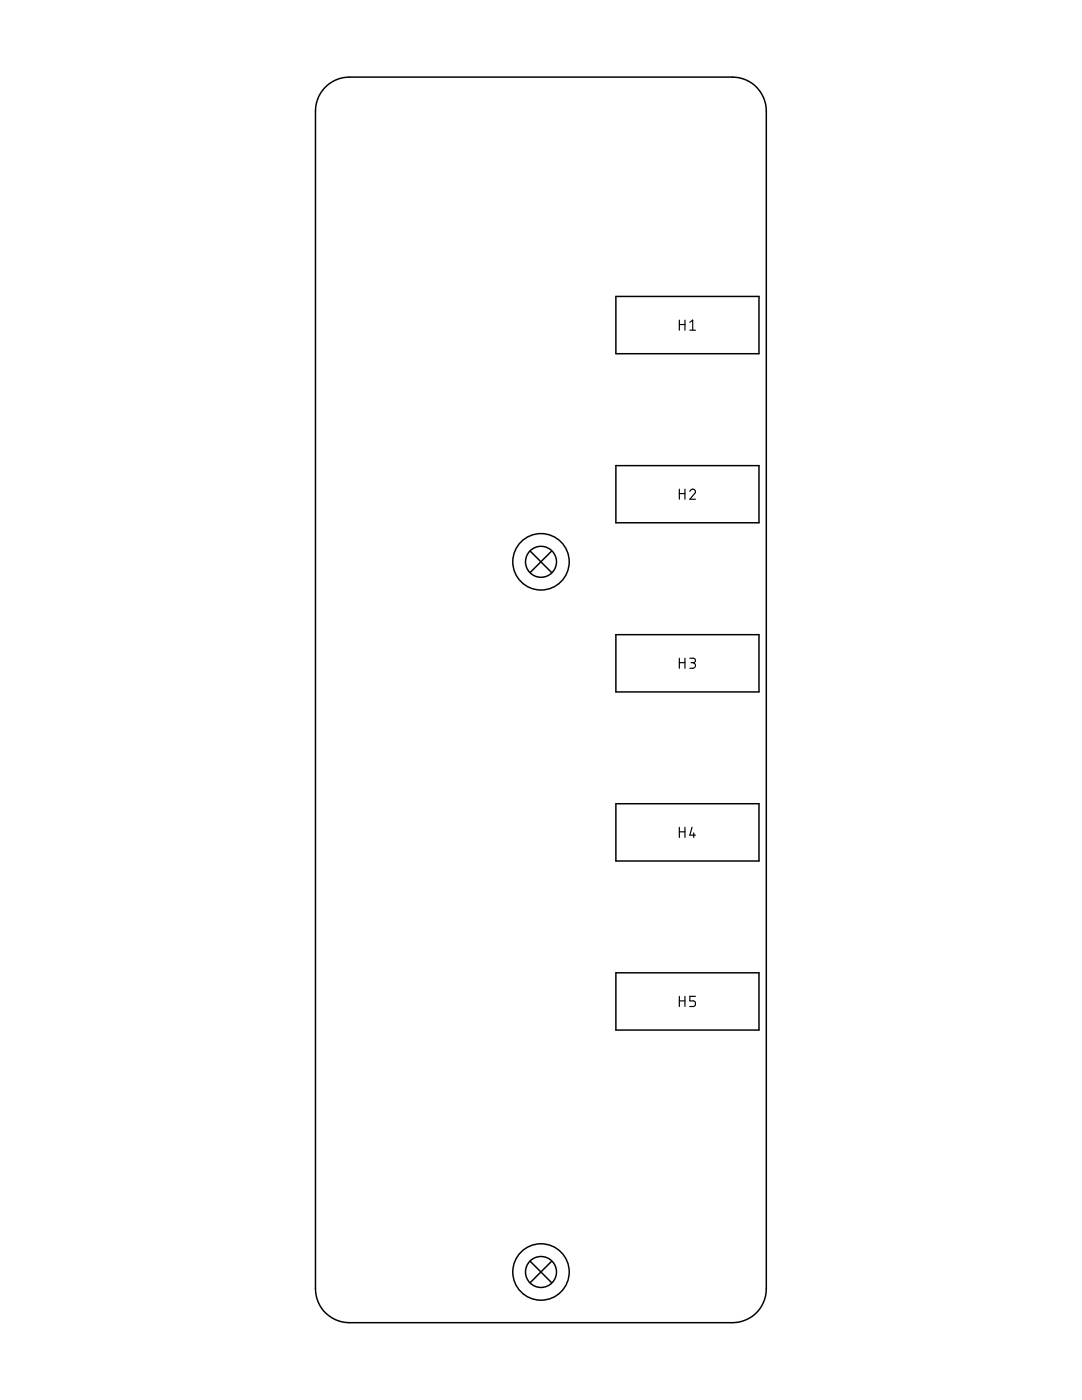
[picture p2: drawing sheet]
<svg xmlns="http://www.w3.org/2000/svg" width="216mm" height="279mm" viewBox="0 0 216 279" stroke-linecap="round" stroke-linejoin="round" font-family="sans-serif">
<g fill="none" stroke="#000" stroke-width=".3">
<path d="M65.2 17.1l1.1-.8a6.7 6.7 0 0 1 3.4-.9h76.5a6.7 6.7 0 0 1 6.7 6.7v235.1a6.7 6.7 0 0 1-6.7 6.8h-76.5a6.8 6.8 0 0 1-6.8-6.8v-235.1a6.8 6.8 0 0 1 2.3-5zM122.9 59.2h28.5v11.4h-28.5zM122.9 92.9h28.5v11.4h-28.5zM105.8 110l4.3 4.3M110.1 110l-4.3 4.3M122.9 126.7h28.5v11.4h-28.5zM122.9 160.4h28.5v11.4h-28.5zM122.9 194.1h28.5v11.5h-28.5zM105.8 251.7l4.3 4.3M110.1 251.7l-4.3 4.3"/>
<circle cx="107.9" cy="112.1" r="5.6"/>
<circle cx="107.9" cy="112.1" r="3.1"/>
<circle cx="107.9" cy="253.9" r="5.6"/>
<circle cx="107.9" cy="253.9" r="3.1"/>
</g>
<g fill="none" stroke="#000" stroke-width=".23">
<path d="M135.6 63.9v2M135.6 64.8h1.1M136.7 63.9v2M137.6 64.3l.6-.4v2M137.6 65.9h1.2M135.6 97.6v2M135.6 98.5h1.1M136.7 97.6v2M137.6 98.1a.55 .55 0 0 1 .8-.5 .55 .55 0 0 1 .2 .9l-1 1.1h1.2M135.6 131.4v2M135.6 132.2h1.1M136.7 131.4v2"/>
<path d="M137.6 131.4h.7a.44 .44 0 0 1 .5 .4 .44 .44 0 0 1-.5 .4h-.4M138.2 132.2a.56 .56 0 0 1 .6 .6 .56 .56 0 0 1-.6 .6h-.6M135.6 165.1v2M135.6 166h1.1M136.7 165.1v2M138.1 165.1l-.5 1.6h1.2M138.4 166.2v.9M135.6 198.8v2.1M135.6 199.7h1.1M136.7 198.8v2.1M138.8 198.8h-1.2v.9h.7a.57 .57 0 0 1 .5 .6 .57 .57 0 0 1-.5 .6h-.7"/>
</g>
</svg>
